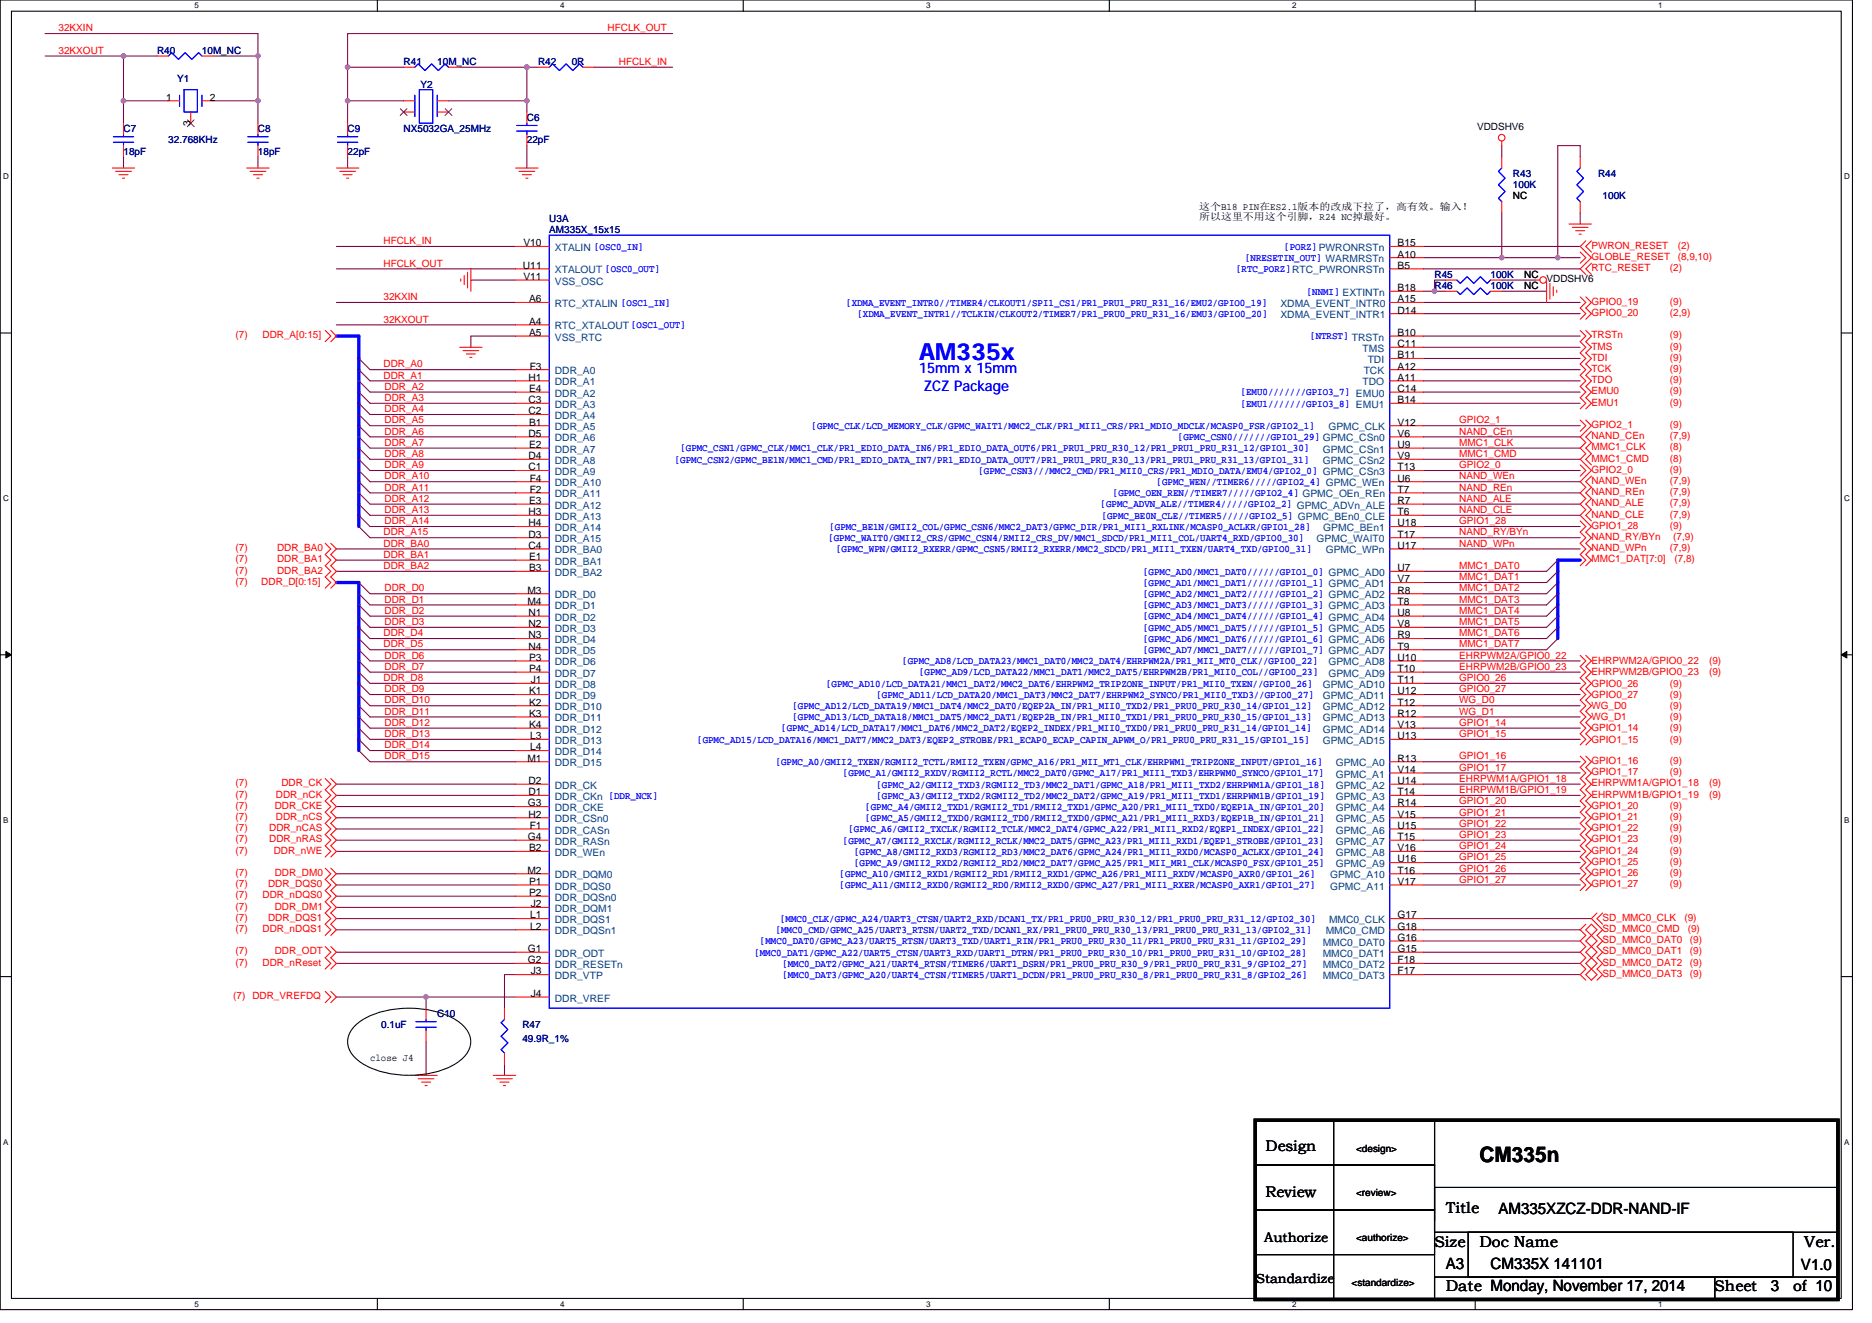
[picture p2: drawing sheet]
<svg xmlns="http://www.w3.org/2000/svg" width="297mm" height="210mm" viewBox="0 0 297 210" stroke-linecap="round" stroke-linejoin="round" font-family="sans-serif">
<defs><g id="words">
<text font-size="3.7" fill="#00f" x="145.8" y="57.1">AM335x</text>
<text font-size="3.4" x="234.7" y="184.5">CM335n</text>
<g font-size="2.5">
<text x="227.6" y="197.8">Size</text>
<text x="229.4" y="192.5">Title</text>
<text x="234.7" y="197.8">Doc Name</text>
<text x="237.8" y="192.6">AM335XZCZ-DDR-NAND-IF</text>
<text x="286.3" y="197.8">Ver.</text>
<text x="229.4" y="201.4">A3</text>
<text x="236.5" y="201.4">CM335X 141101</text>
<text x="285.8" y="201.5">V1.0</text>
<text x="229.4" y="205">Date Monday, November 17, 2014</text>
<text x="272.1" y="204.9">Sheet</text>
<text x="281" y="204.9">3</text>
<text x="284.5" y="205">of 10</text>
</g>
<g font-size="2.4">
<text x="200.8" y="182.7">Design</text>
<text x="200.8" y="190">Review</text>
</g>
<g font-size="2.3" fill="#00f">
<text x="145.8" y="59.2">15mm x 15mm</text>
<text x="146.6" y="62">ZCZ Package</text>
</g>
<g font-size="2.1">
<text x="200.6" y="197.1">Authorize</text>
<text x="199.3" y="203.6">Standardize</text>
</g>
<g font-size="1.6" fill="#f00">
<text x="9.3" y="5">32KXIN</text>
<text x="96.4" y="5">HFCLK_OUT</text>
<text x="9.3" y="8.5">32KXOUT</text>
<text x="98.2" y="10.3">HFCLK_IN</text>
<text x="60.9" y="38.8">HFCLK_IN</text>
<text x="252.5" y="41.3">GLOBLE_RESET</text>
<text x="252.5" y="39.5">PWRON_RESET</text>
<text x="266.2" y="39.5">(2)</text>
<text x="266.2" y="41.3">(8,9,10)</text>
<text x="60.9" y="47.6">32KXIN</text>
<text x="60.9" y="42.3">HFCLK_OUT</text>
<text x="252.5" y="43">RTC_RESET</text>
<text x="265" y="43">(2)</text>
<text x="37.4" y="53.7">(7)</text>
<text x="41.7" y="53.7">DDR_A[0:15]</text>
<text x="60.9" y="51.2">32KXOUT</text>
<text x="252.5" y="53.7">TRSTn</text>
<text x="252.5" y="48.4">GPIO0_19</text>
<text x="252.5" y="50.1">GPIO0_20</text>
<text x="265" y="48.4">(9)</text>
<text x="265" y="50.1">(2,9)</text>
<text x="265" y="53.7">(9)</text>
<text x="60.9" y="58.3">DDR_A0</text>
<text x="252.5" y="55.5">TMS</text>
<text x="252.5" y="57.3">TDI</text>
<text x="252.5" y="59">TCK</text>
<text x="265" y="59">(9)</text>
<text x="265" y="55.5">(9)</text>
<text x="265" y="57.3">(9)</text>
<text x="60.9" y="60.1">DDR_A1</text>
<text x="61" y="61.9">DDR_A2</text>
<text x="61" y="63.6">DDR_A3</text>
<text x="61" y="65.4">DDR_A4</text>
<text x="252.5" y="60.8">TDO</text>
<text x="252.5" y="62.6">EMU0</text>
<text x="252.5" y="64.4">EMU1</text>
<text x="265" y="62.6">(9)</text>
<text x="265" y="64.4">(9)</text>
<text x="265" y="60.8">(9)</text>
<text x="61" y="67.2">DDR_A5</text>
<text x="61" y="69">DDR_A6</text>
<text x="61" y="70.8">DDR_A7</text>
<text x="231.5" y="69">NAND_CEn</text>
<text x="231.5" y="67.2">GPIO2_1</text>
<text x="231.5" y="70.8">MMC1_CLK</text>
<text x="252.5" y="69.7">NAND_CEn</text>
<text x="252.5" y="67.9">GPIO2_1</text>
<text x="252.5" y="71.5">MMC1_CLK</text>
<text x="265" y="69.7">(7,9)</text>
<text x="265" y="71.5">(8)</text>
<text x="265" y="67.9">(9)</text>
<text x="61" y="72.5">DDR_A8</text>
<text x="61" y="74.3">DDR_A9</text>
<text x="61" y="76.1">DDR_A10</text>
<text x="61" y="77.9">DDR_A11</text>
<text x="231.5" y="76.1">NAND_WEn</text>
<text x="231.5" y="77.9">NAND_REn</text>
<text x="231.5" y="74.3">GPIO2_0</text>
<text x="231.5" y="72.5">MMC1_CMD</text>
<text x="252.5" y="76.8">NAND_WEn</text>
<text x="252.5" y="75">GPIO2_0</text>
<text x="252.5" y="73.3">MMC1_CMD</text>
<text x="265" y="73.3">(8)</text>
<text x="265" y="76.8">(7,9)</text>
<text x="265" y="75">(9)</text>
<text x="61" y="79.7">DDR_A12</text>
<text x="61" y="81.4">DDR_A13</text>
<text x="61" y="83.2">DDR_A14</text>
<text x="231.5" y="79.7">NAND_ALE</text>
<text x="231.5" y="81.4">NAND_CLE</text>
<text x="231.5" y="83.2">GPIO1_28</text>
<text x="252.5" y="83.9">GPIO1_28</text>
<text x="252.5" y="78.6">NAND_REn</text>
<text x="252.5" y="82.1">NAND_CLE</text>
<text x="252.5" y="80.4">NAND_ALE</text>
<text x="265" y="78.6">(7,9)</text>
<text x="265" y="82.1">(7,9)</text>
<text x="265" y="80.4">(7,9)</text>
<text x="265" y="83.9">(9)</text>
<text x="37.4" y="87.5">(7)</text>
<text x="37.4" y="89.3">(7)</text>
<text x="44" y="87.5">DDR_BA0</text>
<text x="44" y="89.3">DDR_BA1</text>
<text x="60.9" y="86.8">DDR_BA0</text>
<text x="60.9" y="88.5">DDR_BA1</text>
<text x="60.9" y="85">DDR_A15</text>
<text x="231.5" y="85">NAND_RY/BYn</text>
<text x="231.5" y="86.8">NAND_WPn</text>
<text x="252.5" y="85.7">NAND_RY/BYn</text>
<text x="252.5" y="87.5">NAND_WPn</text>
<text x="252.5" y="89.3">MMC1_DAT[7:0]</text>
<text x="265" y="87.5">(7,9)</text>
<text x="265.5" y="85.7">(7,9)</text>
<text x="265.7" y="89.3">(7,8)</text>
<text x="37.4" y="92.8">(7)</text>
<text x="37.4" y="91">(7)</text>
<text x="41.5" y="92.8">DDR_D[0:15]</text>
<text x="44" y="91">DDR_BA2</text>
<text x="60.9" y="90.3">DDR_BA2</text>
<text x="61" y="93.9">DDR_D0</text>
<text x="61" y="95.7">DDR_D1</text>
<text x="231.5" y="92.1">MMC1_DAT1</text>
<text x="231.5" y="93.9">MMC1_DAT2</text>
<text x="231.5" y="95.7">MMC1_DAT3</text>
<text x="231.5" y="90.3">MMC1_DAT0</text>
<text x="60.9" y="101">DDR_D4</text>
<text x="61" y="97.4">DDR_D2</text>
<text x="61" y="99.2">DDR_D3</text>
<text x="231.5" y="97.4">MMC1_DAT4</text>
<text x="231.5" y="99.2">MMC1_DAT5</text>
<text x="231.5" y="101">MMC1_DAT6</text>
<text x="60.9" y="102.8">DDR_D5</text>
<text x="61" y="104.5">DDR_D6</text>
<text x="61" y="106.3">DDR_D7</text>
<text x="231.5" y="102.8">MMC1_DAT7</text>
<text x="231.5" y="106.3">EHRPWM2B/GPIO0_23</text>
<text x="231.5" y="104.5">EHRPWM2A/GPIO0_22</text>
<text x="252.5" y="105.4">EHRPWM2A/GPIO0_22</text>
<text x="252.5" y="107.2">EHRPWM2B/GPIO0_23</text>
<text x="271.2" y="105.4">(9)</text>
<text x="271.2" y="107.2">(9)</text>
<text x="60.9" y="108.1">DDR_D8</text>
<text x="61" y="109.9">DDR_D9</text>
<text x="61" y="111.7">DDR_D10</text>
<text x="61" y="113.4">DDR_D11</text>
<text x="231.5" y="111.7">WG_D0</text>
<text x="231.5" y="109.9">GPIO0_27</text>
<text x="231.5" y="108.1">GPIO0_26</text>
<text x="231.5" y="113.4">WG_D1</text>
<text x="252.5" y="109">GPIO0_26</text>
<text x="252.5" y="110.8">GPIO0_27</text>
<text x="252.5" y="112.5">WG_D0</text>
<text x="265" y="112.5">(9)</text>
<text x="265" y="109">(9)</text>
<text x="265" y="110.8">(9)</text>
<text x="61" y="115.2">DDR_D12</text>
<text x="61" y="117">DDR_D13</text>
<text x="61" y="118.8">DDR_D14</text>
<text x="231.5" y="115.2">GPIO1_14</text>
<text x="231.5" y="117">GPIO1_15</text>
<text x="252.5" y="114.3">WG_D1</text>
<text x="252.5" y="116.1">GPIO1_14</text>
<text x="252.5" y="117.9">GPIO1_15</text>
<text x="265" y="114.3">(9)</text>
<text x="265" y="116.1">(9)</text>
<text x="265" y="117.9">(9)</text>
<text x="37.4" y="124.8">(7)</text>
<text x="44.7" y="124.8">DDR_CK</text>
<text x="61" y="120.5">DDR_D15</text>
<text x="231.5" y="120.5">GPIO1_16</text>
<text x="231.5" y="122.3">GPIO1_17</text>
<text x="231.5" y="124.1">EHRPWM1A/GPIO1_18</text>
<text x="231.5" y="125.9">EHRPWM1B/GPIO1_19</text>
<text x="252.5" y="121.3">GPIO1_16</text>
<text x="252.5" y="123">GPIO1_17</text>
<text x="252.5" y="124.8">EHRPWM1A/GPIO1_18</text>
<text x="265" y="121.3">(9)</text>
<text x="265" y="123">(9)</text>
<text x="271.2" y="124.8">(9)</text>
<text x="37.4" y="128.4">(7)</text>
<text x="37.4" y="126.6">(7)</text>
<text x="37.4" y="130.2">(7)</text>
<text x="37.4" y="131.9">(7)</text>
<text x="42.7" y="131.9">DDR_nCAS</text>
<text x="43.6" y="128.4">DDR_CKE</text>
<text x="43.8" y="126.6">DDR_nCK</text>
<text x="43.8" y="130.2">DDR_nCS</text>
<text x="231.5" y="131.2">GPIO1_22</text>
<text x="231.5" y="129.4">GPIO1_21</text>
<text x="231.5" y="127.7">GPIO1_20</text>
<text x="252.5" y="126.6">EHRPWM1B/GPIO1_19</text>
<text x="252.5" y="128.4">GPIO1_20</text>
<text x="252.5" y="130.2">GPIO1_21</text>
<text x="252.5" y="131.9">GPIO1_22</text>
<text x="265" y="128.4">(9)</text>
<text x="265" y="130.2">(9)</text>
<text x="265" y="131.9">(9)</text>
<text x="271.2" y="126.6">(9)</text>
<text x="37.4" y="135.5">(7)</text>
<text x="37.4" y="133.7">(7)</text>
<text x="42.7" y="133.7">DDR_nRAS</text>
<text x="43.4" y="135.5">DDR_nWE</text>
<text x="231.5" y="133">GPIO1_23</text>
<text x="231.5" y="134.8">GPIO1_24</text>
<text x="231.5" y="136.5">GPIO1_25</text>
<text x="252.5" y="137.3">GPIO1_25</text>
<text x="252.5" y="135.5">GPIO1_24</text>
<text x="252.5" y="133.7">GPIO1_23</text>
<text x="265" y="137.3">(9)</text>
<text x="265" y="135.5">(9)</text>
<text x="265" y="133.7">(9)</text>
<text x="37.4" y="140.8">(7)</text>
<text x="37.4" y="142.6">(7)</text>
<text x="37.4" y="139">(7)</text>
<text x="41.7" y="142.6">DDR_nDQS0</text>
<text x="42.5" y="140.8">DDR_DQS0</text>
<text x="43.6" y="139">DDR_DM0</text>
<text x="231.5" y="138.3">GPIO1_26</text>
<text x="231.5" y="140.1">GPIO1_27</text>
<text x="252.5" y="139">GPIO1_26</text>
<text x="252.5" y="140.8">GPIO1_27</text>
<text x="265" y="139">(9)</text>
<text x="265" y="140.8">(9)</text>
<text x="37.4" y="146.2">(7)</text>
<text x="37.4" y="147.9">(7)</text>
<text x="37.4" y="144.4">(7)</text>
<text x="41.7" y="147.9">DDR_nDQS1</text>
<text x="42.5" y="146.2">DDR_DQS1</text>
<text x="43.6" y="144.4">DDR_DM1</text>
<text x="254.3" y="146.2">SD_MMC0_CLK</text>
<text x="254.3" y="147.9">SD_MMC0_CMD</text>
<text x="254.3" y="149.7">SD_MMC0_DAT0</text>
<text x="267.3" y="146.2">(9)</text>
<text x="267.8" y="147.9">(9)</text>
<text x="268.2" y="149.7">(9)</text>
<text x="37.4" y="153.3">(7)</text>
<text x="37.4" y="151.5">(7)</text>
<text x="41.7" y="153.3">DDR_nReset</text>
<text x="43.6" y="151.5">DDR_ODT</text>
<text x="254.3" y="155">SD_MMC0_DAT3</text>
<text x="254.3" y="151.5">SD_MMC0_DAT1</text>
<text x="254.3" y="153.3">SD_MMC0_DAT2</text>
<text x="268.2" y="155">(9)</text>
<text x="268.2" y="151.5">(9)</text>
<text x="268.2" y="153.3">(9)</text>
<text x="37" y="158.6">(7) DDR_VREFDQ</text>
</g>
<g font-size="1.6" fill="#000080">
<text x="24.9" y="8.5">R40</text>
<text x="32" y="8.5">10M_NC</text>
<text x="64" y="10.3">R41</text>
<text x="69.4" y="10.3">10M_NC</text>
<text x="85.4" y="10.3">R42</text>
<text x="90.7" y="10.3">0R</text>
<text x="28.1" y="13">Y1</text>
<text x="66.7" y="14">Y2</text>
<text x="19.6" y="21">C7</text>
<text x="26.7" y="22.8">32.768KHz</text>
<text x="40.9" y="21">C8</text>
<text x="55.2" y="21">C9</text>
<text x="64" y="21">NX5032GA_25MHz</text>
<text x="83.6" y="19.2">C6</text>
<text x="83.6" y="22.8">22pF</text>
<text x="19.6" y="24.5">18pF</text>
<text x="40.9" y="24.5">18pF</text>
<text x="55.2" y="24.5">22pF</text>
<text x="240.1" y="28.1">R43</text>
<text x="240.1" y="29.9">100K</text>
<text x="253.6" y="28.1">R44</text>
<text x="87.2" y="35.2">U3A</text>
<text x="254.3" y="31.6">100K</text>
<text x="87.2" y="37">AM335X_15x15</text>
<text x="227.6" y="44.1">R45</text>
<text x="227.6" y="45.9">R46</text>
<text x="236.5" y="44.1">100K</text>
<text x="236.5" y="45.9">100K</text>
<text x="69.4" y="161.4">C10</text>
<text x="60.5" y="163.2">0.1uF</text>
<text x="82.9" y="163.2">R47</text>
<text x="82.9" y="165.4">49.9R_1%</text>
</g>
<g font-size="1.6">
<text x="26.3" y="16">1</text>
<text x="33.3" y="16">2</text>
<text x="30.2" y="19.9" transform="rotate(-90 30.2 19.9)">3</text>
<text x="234.4" y="20.6">VDDSHV6</text>
<text x="190.3" y="33.3">这个B18 PIN在ES2.1版本的改成下拉了，高有效。输入！</text>
<text x="190.3" y="34.9">所以这里不用这个引脚，R24 NC掉最好。</text>
<text x="240.1" y="31.6">NC</text>
<text x="83.1" y="39.1">V10</text>
<text x="221.8" y="39.1">B15</text>
<text x="221.8" y="40.9">A10</text>
<text x="83" y="42.7">U11</text>
<text x="83.1" y="44.4">V11</text>
<text x="83.9" y="48">A6</text>
<text x="221.8" y="46.2">B18</text>
<text x="221.8" y="48">A15</text>
<text x="221.8" y="42.7">B5</text>
<text x="241.8" y="44.1">NC</text>
<text x="241.8" y="45.9">NC</text>
<text x="245.4" y="44.8">VDDSHV6</text>
<text x="83.9" y="51.5">A4</text>
<text x="83.9" y="53.3">A5</text>
<text x="221.8" y="53.3">B10</text>
<text x="221.8" y="49.8">D14</text>
<text x="84" y="58.7">F3</text>
<text x="221.8" y="56.9">B11</text>
<text x="221.8" y="58.7">A12</text>
<text x="221.8" y="55.1">C11</text>
<text x="83.9" y="60.4">H1</text>
<text x="83.9" y="64">C3</text>
<text x="83.9" y="65.8">C2</text>
<text x="83.9" y="62.2">E4</text>
<text x="221.8" y="62.2">C14</text>
<text x="221.8" y="64">B14</text>
<text x="221.8" y="60.4">A11</text>
<text x="83.9" y="69.3">D5</text>
<text x="83.9" y="67.5">B1</text>
<text x="83.9" y="71.1">E2</text>
<text x="221.8" y="67.5">V12</text>
<text x="221.8" y="69.3">V6</text>
<text x="221.8" y="71.1">U9</text>
<text x="83.9" y="72.9">D4</text>
<text x="83.9" y="74.7">C1</text>
<text x="84" y="76.4">F4</text>
<text x="221.8" y="72.9">V9</text>
<text x="221.8" y="74.7">T13</text>
<text x="221.8" y="76.4">U6</text>
<text x="83.9" y="81.8">H3</text>
<text x="83.9" y="83.5">H4</text>
<text x="83.9" y="80">E3</text>
<text x="84" y="78.2">F2</text>
<text x="221.8" y="80">R7</text>
<text x="221.8" y="83.5">U18</text>
<text x="221.8" y="81.8">T6</text>
<text x="221.8" y="78.2">T7</text>
<text x="83.9" y="87.1">C4</text>
<text x="83.9" y="85.3">D3</text>
<text x="83.9" y="88.9">E1</text>
<text x="221.8" y="87.1">U17</text>
<text x="221.8" y="85.3">T17</text>
<text x="83.7" y="94.2">M3</text>
<text x="83.7" y="96">M4</text>
<text x="83.9" y="90.7">B3</text>
<text x="221.8" y="90.7">U7</text>
<text x="221.8" y="92.4">V7</text>
<text x="221.8" y="94.2">R8</text>
<text x="221.8" y="96">T8</text>
<text x="83.9" y="97.8">N1</text>
<text x="83.9" y="99.5">N2</text>
<text x="83.9" y="101.3">N3</text>
<text x="221.8" y="97.8">U8</text>
<text x="221.8" y="99.5">V8</text>
<text x="221.8" y="101.3">R9</text>
<text x="83.9" y="103.1">N4</text>
<text x="83.9" y="104.9">P3</text>
<text x="83.9" y="106.7">P4</text>
<text x="221.8" y="103.1">T9</text>
<text x="221.8" y="104.9">U10</text>
<text x="221.8" y="106.7">T10</text>
<text x="83.9" y="110.2">K1</text>
<text x="83.9" y="112">K2</text>
<text x="83.9" y="113.8">K3</text>
<text x="84.2" y="108.4">J1</text>
<text x="221.8" y="108.4">T11</text>
<text x="221.8" y="110.2">U12</text>
<text x="221.8" y="112">T12</text>
<text x="221.8" y="113.8">R12</text>
<text x="83.9" y="115.5">K4</text>
<text x="84.1" y="117.3">L3</text>
<text x="84.1" y="119.1">L4</text>
<text x="221.8" y="115.5">V13</text>
<text x="221.8" y="117.3">U13</text>
<text x="83.7" y="120.9">M1</text>
<text x="83.9" y="124.4">D2</text>
<text x="221.8" y="120.9">R13</text>
<text x="221.8" y="122.7">V14</text>
<text x="221.8" y="124.4">U14</text>
<text x="83.8" y="128">G3</text>
<text x="83.9" y="126.2">D1</text>
<text x="83.9" y="129.8">H2</text>
<text x="84" y="131.6">F1</text>
<text x="221.8" y="126.2">T14</text>
<text x="221.8" y="128">R14</text>
<text x="221.8" y="129.8">V15</text>
<text x="221.8" y="131.6">U15</text>
<text x="83.8" y="133.3">G4</text>
<text x="83.9" y="135.1">B2</text>
<text x="221.8" y="133.3">T15</text>
<text x="221.8" y="135.1">V16</text>
<text x="221.8" y="136.9">U16</text>
<text x="83.7" y="138.7">M2</text>
<text x="83.9" y="140.4">P1</text>
<text x="83.9" y="142.2">P2</text>
<text x="84.2" y="144">J2</text>
<text x="221.8" y="138.7">T16</text>
<text x="221.8" y="140.4">V17</text>
<text x="84.1" y="145.8">L1</text>
<text x="84.1" y="147.6">L2</text>
<text x="221.8" y="145.8">G17</text>
<text x="221.8" y="149.3">G16</text>
<text x="221.8" y="147.6">G18</text>
<text x="83.8" y="151.1">G1</text>
<text x="83.8" y="152.9">G2</text>
<text x="84.2" y="154.7">J3</text>
<text x="221.8" y="151.1">G15</text>
<text x="221.8" y="152.9">F18</text>
<text x="221.8" y="154.7">F17</text>
<text x="84.2" y="158.2">J4</text>
<text x="58.7" y="168.4">close J4</text>
<text x="215.2" y="182.8">&lt;design&gt;</text>
<text x="215.2" y="189.9">&lt;review&gt;</text>
<text x="215.2" y="197">&lt;authorize&gt;</text>
<text x="214.5" y="204.1">&lt;standardize&gt;</text>
</g>
<g font-size="1.6" fill="#004080">
<text x="88" y="39.8">XTALIN [OSC0_IN]</text>
<text x="88" y="43.4">XTALOUT [OSC0_OUT]</text>
<text x="88" y="45.2">VSS_OSC</text>
<text x="88" y="48.7">RTC_XTALIN [OSC1_IN]</text>
<text x="88" y="52.3">RTC_XTALOUT [OSC1_OUT]</text>
<text x="203.2" y="48.7">XDMA_EVENT_INTR0</text>
<text x="203.2" y="50.5">XDMA_EVENT_INTR1</text>
<text x="88" y="59.4">DDR_A0</text>
<text x="88" y="54.1">VSS_RTC</text>
<text x="216.2" y="55.8">TMS</text>
<text x="216.4" y="59.4">TCK</text>
<text x="217" y="57.6">TDI</text>
<text x="88" y="61.2">DDR_A1</text>
<text x="88" y="62.9">DDR_A2</text>
<text x="88" y="64.7">DDR_A3</text>
<text x="216.2" y="61.2">TDO</text>
<text x="88" y="66.5">DDR_A4</text>
<text x="88" y="68.3">DDR_A5</text>
<text x="88" y="70.1">DDR_A6</text>
<text x="88" y="71.8">DDR_A7</text>
<text x="209.9" y="71.8">GPMC_CSn1</text>
<text x="210.8" y="68.3">GPMC_CLK</text>
<text x="88" y="73.6">DDR_A8</text>
<text x="88" y="75.4">DDR_A9</text>
<text x="88" y="77.2">DDR_A10</text>
<text x="209.9" y="73.6">GPMC_CSn2</text>
<text x="88" y="79">DDR_A11</text>
<text x="88" y="80.7">DDR_A12</text>
<text x="88" y="82.5">DDR_A13</text>
<text x="88" y="84.3">DDR_A14</text>
<text x="88" y="87.8">DDR_BA0</text>
<text x="88" y="89.6">DDR_BA1</text>
<text x="88" y="86.1">DDR_A15</text>
<text x="208.9" y="86.1">GPMC_WAIT0</text>
<text x="210" y="84.3">GPMC_BEn1</text>
<text x="210.4" y="87.8">GPMC_WPn</text>
<text x="88" y="95">DDR_D0</text>
<text x="88" y="91.4">DDR_BA2</text>
<text x="88" y="96.7">DDR_D1</text>
<text x="88" y="98.5">DDR_D2</text>
<text x="88" y="100.3">DDR_D3</text>
<text x="88" y="102.1">DDR_D4</text>
<text x="88" y="103.8">DDR_D5</text>
<text x="88" y="105.6">DDR_D6</text>
<text x="88" y="107.4">DDR_D7</text>
<text x="210.8" y="105.6">GPMC_AD8</text>
<text x="210.8" y="107.4">GPMC_AD9</text>
<text x="88" y="109.2">DDR_D8</text>
<text x="88" y="111">DDR_D9</text>
<text x="88" y="112.7">DDR_D10</text>
<text x="209.9" y="109.2">GPMC_AD10</text>
<text x="209.9" y="111">GPMC_AD11</text>
<text x="209.9" y="112.7">GPMC_AD12</text>
<text x="88" y="114.5">DDR_D11</text>
<text x="88" y="116.3">DDR_D12</text>
<text x="88" y="118.1">DDR_D13</text>
<text x="88" y="119.8">DDR_D14</text>
<text x="209.9" y="114.5">GPMC_AD13</text>
<text x="209.9" y="116.3">GPMC_AD14</text>
<text x="209.9" y="118.1">GPMC_AD15</text>
<text x="88" y="121.6">DDR_D15</text>
<text x="88" y="125.2">DDR_CK</text>
<text x="211.9" y="121.6">GPMC_A0</text>
<text x="211.9" y="123.4">GPMC_A1</text>
<text x="211.9" y="125.2">GPMC_A2</text>
<text x="88" y="127">DDR_CKn [DDR_NCK]</text>
<text x="88" y="130.5">DDR_CSn0</text>
<text x="88" y="128.7">DDR_CKE</text>
<text x="211.9" y="127">GPMC_A3</text>
<text x="211.9" y="128.7">GPMC_A4</text>
<text x="211.9" y="130.5">GPMC_A5</text>
<text x="88" y="132.3">DDR_CASn</text>
<text x="88" y="134.1">DDR_RASn</text>
<text x="88" y="135.8">DDR_WEn</text>
<text x="211.9" y="132.3">GPMC_A6</text>
<text x="211.9" y="134.1">GPMC_A7</text>
<text x="211.9" y="135.8">GPMC_A8</text>
<text x="211.9" y="137.6">GPMC_A9</text>
<text x="88" y="139.4">DDR_DQM0</text>
<text x="88" y="141.2">DDR_DQS0</text>
<text x="88" y="143">DDR_DQSn0</text>
<text x="211" y="139.4">GPMC_A10</text>
<text x="211" y="141.2">GPMC_A11</text>
<text x="88" y="144.7">DDR_DQM1</text>
<text x="88" y="146.5">DDR_DQS1</text>
<text x="88" y="148.3">DDR_DQSn1</text>
<text x="210.4" y="148.3">MMC0_CMD</text>
<text x="210.9" y="146.5">MMC0_CLK</text>
<text x="88" y="151.8">DDR_ODT</text>
<text x="88" y="153.6">DDR_RESETn</text>
<text x="88" y="155.4">DDR_VTP</text>
<text x="209.9" y="150.1">MMC0_DAT0</text>
<text x="209.9" y="151.8">MMC0_DAT1</text>
<text x="209.9" y="153.6">MMC0_DAT2</text>
<text x="209.9" y="155.4">MMC0_DAT3</text>
<text x="88" y="159">DDR_VREF</text>
</g>
<g font-size="1.6" fill="#00f">
<text x="94.3" y="39.6">[OSC0_IN]</text>
<text x="197.6" y="41.4">[NRESETIN_OUT] WARMRSTn</text>
<text x="197.6" y="41.4">[NRESETIN_OUT]</text>
<text x="203.8" y="39.6">[PORZ]PWRONRSTn</text>
<text x="203.8" y="39.6">[PORZ]</text>
<text x="96.1" y="43.2">[OSC0_OUT]</text>
<text x="196.1" y="43.2">[RTC_PORZ]RTC_PWRONRSTn</text>
<text x="196.1" y="43.2">[RTC_PORZ]</text>
<text x="207.3" y="46.8">[NNMI] EXTINTn</text>
<text x="207.3" y="46.8">[NNMI]</text>
<text x="98.5" y="48.5">[OSC1_IN]</text>
<text x="100.1" y="52.1">[OSC1_OUT]</text>
<text x="134.3" y="48.5">[XDMA_EVENT_INTR0//TIMER4/CLKOUT1/SPI1_CS1/PR1_PRU1_PRU_R31_16/EMU2/GPIO0_19]</text>
<text x="136.1" y="50.3">[XDMA_EVENT_INTR1//TCLKIN/CLKOUT2/TIMER7/PR1_PRU0_PRU_R31_16/EMU3/GPIO0_20]</text>
<text x="207.9" y="53.9">[NTRST] TRSTn</text>
<text x="207.9" y="53.9">[NTRST]</text>
<text x="196.9" y="62.8">[EMU0///////GPIO3_7] EMU0</text>
<text x="196.9" y="64.5">[EMU1///////GPIO3_8] EMU1</text>
<text x="196.9" y="62.8">[EMU0///////GPIO3_7]</text>
<text x="196.9" y="64.5">[EMU1///////GPIO3_8]</text>
<text x="108" y="71.6">[GPMC_CSN1/GPMC_CLK/MMC1_CLK/PR1_EDIO_DATA_IN6/PR1_EDIO_DATA_OUT6/PR1_PRU1_PRU_R30_12/PR1_PRU1_PRU_R31_12/GPIO1_30]</text>
<text x="128.8" y="68.1">[GPMC_CLK/LCD_MEMORY_CLK/GPMC_WAIT1/MMC2_CLK/PR1_MII1_CRS/PR1_MDIO_MDCLK/MCASP0_FSR/GPIO2_1]</text>
<text x="186.9" y="69.9">[GPMC_CSN0///////GPIO1_29] GPMC_CSn0</text>
<text x="186.9" y="69.9">[GPMC_CSN0///////GPIO1_29]</text>
<text x="107.1" y="73.4">[GPMC_CSN2/GPMC_BE1N/MMC1_CMD/PR1_EDIO_DATA_IN7/PR1_EDIO_DATA_OUT7/PR1_PRU1_PRU_R30_13/PR1_PRU1_PRU_R31_13/GPIO1_31]</text>
<text x="155.3" y="75.2">[GPMC_CSN3///MMC2_CMD/PR1_MII0_CRS/PR1_MDIO_DATA/EMU4/GPIO2_0] GPMC_CSn3</text>
<text x="155.3" y="75.2">[GPMC_CSN3///MMC2_CMD/PR1_MII0_CRS/PR1_MDIO_DATA/EMU4/GPIO2_0]</text>
<text x="183.5" y="77">[GPMC_WEN//TIMER6/////GPIO2_4] GPMC_WEn</text>
<text x="183.5" y="77">[GPMC_WEN//TIMER6/////GPIO2_4]</text>
<text x="174.6" y="80.5">[GPMC_ADVN_ALE//TIMER4/////GPIO2_2] GPMC_ADVn_ALE</text>
<text x="174.6" y="80.5">[GPMC_ADVN_ALE//TIMER4/////GPIO2_2]</text>
<text x="174.8" y="82.3">[GPMC_BE0N_CLE//TIMER5/////GPIO2_5] GPMC_BEn0_CLE</text>
<text x="174.8" y="82.3">[GPMC_BE0N_CLE//TIMER5/////GPIO2_5]</text>
<text x="176.6" y="78.8">[GPMC_OEN_REN//TIMER7/////GPIO2_4] GPMC_OEn_REn</text>
<text x="176.6" y="78.8">[GPMC_OEN_REN//TIMER7/////GPIO2_4]</text>
<text x="131.4" y="85.9">[GPMC_WAIT0/GMII2_CRS/GPMC_CSN4/RMII2_CRS_DV/MMC1_SDCD/PR1_MII1_COL/UART4_RXD/GPIO0_30]</text>
<text x="131.6" y="84.1">[GPMC_BE1N/GMII2_COL/GPMC_CSN6/MMC2_DAT3/GPMC_DIR/PR1_MII1_RXLINK/MCASP0_ACLKR/GPIO1_28]</text>
<text x="132.7" y="87.7">[GPMC_WPN/GMII2_RXERR/GPMC_CSN5/RMII2_RXERR/MMC2_SDCD/PR1_MII1_TXEN/UART4_TXD/GPIO0_31]</text>
<text x="181.4" y="91.2">[GPMC_AD0/MMC1_DAT0//////GPIO1_0] GPMC_AD0</text>
<text x="181.4" y="93">[GPMC_AD1/MMC1_DAT1//////GPIO1_1] GPMC_AD1</text>
<text x="181.4" y="94.8">[GPMC_AD2/MMC1_DAT2//////GPIO1_2] GPMC_AD2</text>
<text x="181.4" y="91.2">[GPMC_AD0/MMC1_DAT0//////GPIO1_0]</text>
<text x="181.4" y="93">[GPMC_AD1/MMC1_DAT1//////GPIO1_1]</text>
<text x="181.4" y="94.8">[GPMC_AD2/MMC1_DAT2//////GPIO1_2]</text>
<text x="181.4" y="96.5">[GPMC_AD3/MMC1_DAT3//////GPIO1_3] GPMC_AD3</text>
<text x="181.4" y="98.3">[GPMC_AD4/MMC1_DAT4//////GPIO1_4] GPMC_AD4</text>
<text x="181.4" y="100.1">[GPMC_AD5/MMC1_DAT5//////GPIO1_5] GPMC_AD5</text>
<text x="181.4" y="101.9">[GPMC_AD6/MMC1_DAT6//////GPIO1_6] GPMC_AD6</text>
<text x="181.4" y="96.5">[GPMC_AD3/MMC1_DAT3//////GPIO1_3]</text>
<text x="181.4" y="98.3">[GPMC_AD4/MMC1_DAT4//////GPIO1_4]</text>
<text x="181.4" y="100.1">[GPMC_AD5/MMC1_DAT5//////GPIO1_5]</text>
<text x="181.4" y="101.9">[GPMC_AD6/MMC1_DAT6//////GPIO1_6]</text>
<text x="143.2" y="105.4">[GPMC_AD8/LCD_DATA23/MMC1_DAT0/MMC2_DAT4/EHRPWM2A/PR1_MII_MT0_CLK//GPIO0_22]</text>
<text x="145.8" y="107.2">[GPMC_AD9/LCD_DATA22/MMC1_DAT1/MMC2_DAT5/EHRPWM2B/PR1_MII0_COL//GPIO0_23]</text>
<text x="181.4" y="103.7">[GPMC_AD7/MMC1_DAT7//////GPIO1_7] GPMC_AD7</text>
<text x="181.4" y="103.7">[GPMC_AD7/MMC1_DAT7//////GPIO1_7]</text>
<text x="125.7" y="112.5">[GPMC_AD12/LCD_DATA19/MMC1_DAT4/MMC2_DAT0/EQEP2A_IN/PR1_MII0_TXD2/PR1_PRU0_PRU_R30_14/GPIO1_12]</text>
<text x="131.1" y="109">[GPMC_AD10/LCD_DATA21/MMC1_DAT2/MMC2_DAT6/EHRPWM2_TRIPZONE_INPUT/PR1_MII0_TXEN//GPIO0_26]</text>
<text x="139.1" y="110.8">[GPMC_AD11/LCD_DATA20/MMC1_DAT3/MMC2_DAT7/EHRPWM2_SYNCO/PR1_MII0_TXD3//GPIO0_27]</text>
<text x="110.6" y="117.9">[GPMC_AD15/LCD_DATA16/MMC1_DAT7/MMC2_DAT3/EQEP2_STROBE/PR1_ECAP0_ECAP_CAPIN_APWM_O/PR1_PRU0_PRU_R31_15/GPIO1_15]</text>
<text x="124" y="116.1">[GPMC_AD14/LCD_DATA17/MMC1_DAT6/MMC2_DAT2/EQEP2_INDEX/PR1_MII0_TXD0/PR1_PRU0_PRU_R31_14/GPIO1_14]</text>
<text x="125.7" y="114.3">[GPMC_AD13/LCD_DATA18/MMC1_DAT5/MMC2_DAT1/EQEP2B_IN/PR1_MII0_TXD1/PR1_PRU0_PRU_R30_15/GPIO1_13]</text>
<text x="123.1" y="121.4">[GPMC_A0/GMII2_TXEN/RGMII2_TCTL/RMII2_TXEN/GPMC_A16/PR1_MII_MT1_CLK/EHRPWM1_TRIPZONE_INPUT/GPIO1_16]</text>
<text x="133.7" y="123.2">[GPMC_A1/GMII2_RXDV/RGMII2_RCTL/MMC2_DAT0/GPMC_A17/PR1_MII1_TXD3/EHRPWM0_SYNCO/GPIO1_17]</text>
<text x="139.1" y="125">[GPMC_A2/GMII2_TXD3/RGMII2_TD3/MMC2_DAT1/GPMC_A18/PR1_MII1_TXD2/EHRPWM1A/GPIO1_18]</text>
<text x="96.6" y="126.8">[DDR_NCK]</text>
<text x="137.3" y="128.5">[GPMC_A4/GMII2_TXD1/RGMII2_TD1/RMII2_TXD1/GPMC_A20/PR1_MII1_TXD0/EQEP1A_IN/GPIO1_20]</text>
<text x="137.3" y="130.3">[GPMC_A5/GMII2_TXD0/RGMII2_TD0/RMII2_TXD0/GPMC_A21/PR1_MII1_RXD3/EQEP1B_IN/GPIO1_21]</text>
<text x="139.1" y="126.8">[GPMC_A3/GMII2_TXD2/RGMII2_TD2/MMC2_DAT2/GPMC_A19/PR1_MII1_TXD1/EHRPWM1B/GPIO1_19]</text>
<text x="133.7" y="133.9">[GPMC_A7/GMII2_RXCLK/RGMII2_RCLK/MMC2_DAT5/GPMC_A23/PR1_MII1_RXD1/EQEP1_STROBE/GPIO1_23]</text>
<text x="134.6" y="132.1">[GPMC_A6/GMII2_TXCLK/RGMII2_TCLK/MMC2_DAT4/GPMC_A22/PR1_MII1_RXD2/EQEP1_INDEX/GPIO1_22]</text>
<text x="135.5" y="135.7">[GPMC_A8/GMII2_RXD3/RGMII2_RD3/MMC2_DAT6/GPMC_A24/PR1_MII1_RXD0/MCASP0_ACLKX/GPIO1_24]</text>
<text x="135.5" y="137.4">[GPMC_A9/GMII2_RXD2/RGMII2_RD2/MMC2_DAT7/GPMC_A25/PR1_MII_MR1_CLK/MCASP0_FSX/GPIO1_25]</text>
<text x="133.2" y="139.2">[GPMC_A10/GMII2_RXD1/RGMII2_RD1/RMII2_RXD1/GPMC_A26/PR1_MII1_RXDV/MCASP0_AXR0/GPIO1_26]</text>
<text x="133.2" y="141">[GPMC_A11/GMII2_RXD0/RGMII2_RD0/RMII2_RXD0/GPMC_A27/PR1_MII1_RXER/MCASP0_AXR1/GPIO1_27]</text>
<text x="120.6" y="149.9">[MMC0_DAT0/GPMC_A23/UART5_RTSN/UART3_TXD/UART1_RIN/PR1_PRU0_PRU_R30_11/PR1_PRU0_PRU_R31_11/GPIO2_29]</text>
<text x="123.1" y="148.1">[MMC0_CMD/GPMC_A25/UART3_RTSN/UART2_TXD/DCAN1_RX/PR1_PRU0_PRU_R30_13/PR1_PRU0_PRU_R31_13/GPIO2_31]</text>
<text x="123.8" y="146.3">[MMC0_CLK/GPMC_A24/UART3_CTSN/UART2_RXD/DCAN1_TX/PR1_PRU0_PRU_R30_12/PR1_PRU0_PRU_R31_12/GPIO2_30]</text>
<text x="119.7" y="151.7">[MMC0_DAT1/GPMC_A22/UART5_CTSN/UART3_RXD/UART1_DTRN/PR1_PRU0_PRU_R30_10/PR1_PRU0_PRU_R31_10/GPIO2_28]</text>
<text x="124.1" y="153.4">[MMC0_DAT2/GPMC_A21/UART4_RTSN/TIMER6/UART1_DSRN/PR1_PRU0_PRU_R30_9/PR1_PRU0_PRU_R31_9/GPIO2_27]</text>
<text x="124.1" y="155.2">[MMC0_DAT3/GPMC_A20/UART4_CTSN/TIMER5/UART1_DCDN/PR1_PRU0_PRU_R30_8/PR1_PRU0_PRU_R31_8/GPIO2_26]</text>
</g>
<g font-size="1.3">
<text x="30.8" y="1.3">5</text>
<text x="88.9" y="1.3">4</text>
<text x="147" y="1.3">3</text>
<text x="205" y="1.3">2</text>
<text x="263.1" y="1.3">1</text>
<text x=".5" y="28.4">D</text>
<text x="292.6" y="28.4">D</text>
<text x=".5" y="79.5">C</text>
<text x="292.6" y="79.5">C</text>
<text x=".5" y="130.6">B</text>
<text x="292.6" y="130.6">B</text>
<text x=".5" y="181.7">A</text>
<text x="292.6" y="181.7">A</text>
<text x="30.8" y="207.4">5</text>
<text x="88.9" y="207.4">4</text>
<text x="147" y="207.4">3</text>
<text x="205" y="207.4">2</text>
<text x="263.1" y="207.4">1</text>
</g>
</g></defs>
<path d="M0 0h293.9v207.9h-293.9zM1.8 1.8h290.4v204.3h-290.4z" fill="none" stroke="#000" stroke-width=".17"/>
<g fill="#fff">
<path d="M30.8 .2h.7v1.4h-.7z"/>
<path d="M30.8 206.3h.7v1.4h-.7z"/>
</g>
<path d="M59.9 0v1.8M59.9 206.1v1.8" fill="none" stroke="#000" stroke-width=".17"/>
<g fill="#fff">
<path d="M88.9 .2h.7v1.4h-.7z"/>
<path d="M88.9 206.3h.7v1.4h-.7z"/>
</g>
<path d="M117.9 0v1.8M117.9 206.1v1.8" fill="none" stroke="#000" stroke-width=".17"/>
<g fill="#fff">
<path d="M147 .2h.7v1.4h-.7z"/>
<path d="M147 206.3h.7v1.4h-.7z"/>
</g>
<path d="M176 0v1.8M176 206.1v1.8" fill="none" stroke="#000" stroke-width=".17"/>
<g fill="#fff">
<path d="M205 .2h.7v1.4h-.7z"/>
<path d="M205 206.3h.7v1.4h-.7z"/>
</g>
<path d="M234.1 0v1.8M234.1 206.1v1.8" fill="none" stroke="#000" stroke-width=".17"/>
<g fill="#fff">
<path d="M263.1 .2h.7v1.4h-.7z"/>
<path d="M263.1 206.3h.7v1.4h-.7z"/>
<path d="M.5 27.3h.9v1.4h-.9z"/>
<path d="M292.6 27.3h.9v1.4h-.9z"/>
<path d="M.5 78.4h.9v1.4h-.9z"/>
<path d="M292.6 78.4h.9v1.4h-.9z"/>
</g>
<path d="M0 52.9h1.8M292.2 52.9h1.7" fill="none" stroke="#000" stroke-width=".17"/>
<g fill="#fff">
<path d="M.5 129.5h.8v1.4h-.8z"/>
<path d="M292.6 129.5h.9v1.4h-.9z"/>
</g>
<path d="M0 103.9h1.8M292.2 103.9h1.7" fill="none" stroke="#000" stroke-width=".17"/>
<path d="M.9 103.4l.9 .5-.9 .5zM292.2 103.9l.8-.5v1z" fill="#000" stroke="#000" stroke-width=".16"/>
<g fill="#fff">
<path d="M.5 180.5h.8v1.4h-.8z"/>
<path d="M292.6 180.5h.9v1.4h-.9z"/>
</g>
<path d="M0 155h1.8M292.2 155h1.7M56.1 163.1a10.2 10.2 0 0 1 6-2.9 15.6 15.6 0 0 1 10.2 1.6 3.9 3.9 0 0 1 2.3 4.3 6.4 6.4 0 0 1-4.4 3.7 16 16 0 0 1-12.7-1 4 4 0 0 1-2.2-4.3l.3-.7zM199.2 177.8h28.4v7.1h-28.4zM211.6 177.8h16v28.4h-16zM199.2 184.9h28.4v7.1h-28.4zM199.2 192h28.4v7.1h-28.4zM227.6 188.5h64v7.1h-64zM227.6 184.9v8.9M233 195.6h51.5v7.1h-51.5zM227.6 202.7h44.5v3.5h-44.5zM272.1 202.7h19.5v3.5h-19.5z" fill="none" stroke="#000" stroke-width=".17"/>
<g fill="none" stroke="#800040" stroke-width=".17">
<path d="M7.2 5.3h33.7v3.6M7.2 8.9h12.4M19.6 8.9h5.3M19.6 8.9v7.1M19.6 16v3.6M19.6 16h7.1M33.8 16h7.1M33.8 8.9h7.1M40.9 8.9v7.1M40.9 16v3.6M55.2 10.7h8.8M55.2 16h8.8"/>
<path d="M55.2 16v3.6M55.2 10.7v5.3M71.2 16h12.4M72.9 10.7h10.7M83.6 16v1.8M83.6 10.7h1.8M83.6 10.7v5.3M94.3 10.7h12.4M106.7 5.3h-51.5v5.4M19.6 24.9v1.8M40.9 24.9v1.8M53.4 39.1h28.4"/>
<path d="M55.2 24.9v1.8M83.6 23.1v3.6M225.8 39.1h24.9M238.3 33.8v7.1M238.3 23.1v1.8M250.7 24.9v-1.8h-3.5v17.8M250.7 33.8v1.8M53.4 51.6h28.4M53.4 48h28.4M53.4 42.7h28.4M56.9 56.9l1.8 1.8h23.1M56.9 58.7l1.8 1.8h23.1"/>
<path d="M74.7 44.4h7.1M81.8 53.3h-7.1v1.8M225.8 42.7h24.9M225.8 53.3h24.9M225.8 55.1h24.9M225.8 56.9h24.9M225.8 58.7h24.9M225.8 46.2h1.8M225.8 40.9h12.5M225.8 48h24.9M225.8 49.8h24.9M227.6 46.2h1.8"/>
<path d="M229.4 44.4h-1.8v1.8M238.3 40.9h8.9M238.3 44.4h5.3M238.3 46.2h7.1M247.2 40.9h3.5M56.9 60.5l1.8 1.7h23.1M56.9 62.2l1.8 1.8h23.1M56.9 64l1.8 1.8h23.1M56.9 65.8l1.8 1.8h23.1M56.9 67.6l1.8 1.7h23.1M56.9 69.3l1.8 1.8h23.1M56.9 71.1l1.8 1.8h23.1"/>
<path d="M56.9 72.9l1.8 1.8h23.1M56.9 74.7l1.8 1.8h23.1M56.9 76.5l1.8 1.7h23.1M56.9 78.2l1.8 1.8h23.1M225.8 76.5h24.9M225.8 69.3h24.9M225.8 78.2h24.9M225.8 74.7h24.9M225.8 71.1h24.9M225.8 72.9h24.9M225.8 60.5h24.9M225.8 62.2h24.9"/>
<path d="M225.8 64h24.9M225.8 67.6h24.9M53.4 87.1h28.4M53.4 88.9h28.4M53.4 90.7h28.4M56.9 83.6l1.8 1.7h23.1M56.9 80l1.8 1.8h23.1M56.9 81.8l1.8 1.8h23.1M56.9 92.5l1.8 1.7h23.1M56.9 94.2l1.8 1.8h23.1M56.9 96l1.8 1.8h23.1M56.9 97.8l1.8 1.8h23.1"/>
<path d="M56.9 99.6l1.8 1.7h23.1M225.8 80h24.9M225.8 81.8h24.9M225.8 83.6h24.9M225.8 85.3h24.9M225.8 87.1h24.9M247.2 90.7l-1.8 1.8h-19.6M247.2 92.5l-1.8 1.7h-19.6M247.2 94.2l-1.8 1.8h-19.6M247.2 96l-1.8 1.8h-19.6M247.2 97.8l-1.8 1.8h-19.6M247.2 88.9l-1.8 1.8h-19.6"/>
<path d="M247.2 99.6l-1.8 1.7h-19.6M56.9 101.3l1.8 1.8h23.1M56.9 103.1l1.8 1.8h23.1M56.9 104.9l1.8 1.8h23.1M56.9 106.7l1.8 1.8h23.1M56.9 108.5l1.8 1.7h23.1M56.9 110.2l1.8 1.8h23.1M56.9 112l1.8 1.8h23.1M56.9 113.8l1.8 1.8h23.1M56.9 115.6l1.8 1.7h23.1M56.9 117.3l1.8 1.8h23.1M56.9 119.1l1.8 1.8h23.1"/>
<path d="M225.8 112h24.9M225.8 110.2h24.9M225.8 108.5h24.9M225.8 106.7h24.9M225.8 113.8h24.9M225.8 115.6h24.9M225.8 117.3h24.9M225.8 104.9h24.9M247.2 101.3l-1.8 1.8h-19.6M53.4 138.7h28.4M53.4 124.5h28.4M53.4 126.2h28.4"/>
<path d="M53.4 129.8h28.4M53.4 135.1h28.4M53.4 131.6h28.4M53.4 128h28.4M53.4 133.3h28.4M225.8 120.9h24.9M225.8 122.7h24.9M225.8 124.5h24.9M225.8 126.2h24.9M225.8 128h24.9M225.8 138.7h24.9M225.8 131.6h24.9"/>
<path d="M225.8 133.3h24.9M225.8 135.1h24.9M225.8 136.9h24.9M225.8 129.8h24.9M53.4 158.2h14.2v1.8M53.4 140.5h28.4M53.4 142.2h28.4M53.4 144h28.4M53.4 145.8h28.4M53.4 147.6h28.4M53.4 151.1h28.4M53.4 152.9h28.4"/>
<path d="M67.6 158.2h14.2M81.8 154.7h-1.8v5.3M225.8 140.5h24.9M225.8 145.8h26.7M225.8 154.7h24.9M225.8 147.6h24.9M225.8 149.4h24.9M225.8 151.1h24.9M225.8 152.9h24.9M67.6 165.4v5.3M80 168.9v1.8"/>
</g>
<path d="M53.4 53.3h3.5v30.3M53.4 92.5h3.5v26.6M250.7 88.9h-3.5v12.4" fill="none" stroke="#00f" stroke-width=".53"/>
<g fill="#f0f" stroke="#f0f" stroke-width=".17">
<circle cx="67.6" cy="158.2" r=".35"/>
<circle cx="40.9" cy="8.9" r=".35"/>
<circle cx="19.6" cy="8.9" r=".35"/>
<circle cx="19.6" cy="16" r=".35"/>
<circle cx="40.9" cy="16" r=".35"/>
<circle cx="83.6" cy="10.7" r=".35"/>
<circle cx="247.2" cy="40.9" r=".35"/>
<circle cx="83.6" cy="16" r=".35"/>
<circle cx="55.1" cy="10.7" r=".35"/>
<circle cx="55.1" cy="16" r=".35"/>
<circle cx="238.3" cy="40.9" r=".35"/>
<circle cx="227.6" cy="46.2" r=".35"/>
</g>
<g fill="none" stroke="#f00" stroke-width=".17">
<path d="M19.6 19.6v1.7M24.9 8.9h1.8M26.7 16h1.8M30.3 17.8v1.8M32 16h1.8M32 8.9h1.8M40.9 19.6v1.7M55.2 19.6v1.7M64 16h1.8M64 17.8h1.8M64 10.7h1.8M69.4 16h1.8"/>
<path d="M69.4 17.8h1.8M71.2 10.7h1.7M83.6 17.8v1.8M85.4 10.7h1.8M92.5 10.7h1.8M17.8 26.7h3.6M18.3 27.2h2.5M18.9 27.7h1.4M19.4 28.3h.4M19.6 23.1v1.8M39.2 26.7h3.5M39.7 27.2h2.5"/>
<path d="M40.2 27.7h1.5M40.8 28.3h.3M40.9 23.1v1.8M53.4 26.7h3.5M53.9 27.2h2.5M54.4 27.7h1.5M55 28.3h.3M55.2 23.1v1.8M81.8 39.1h5.4M81.8 26.7h3.6M82.4 27.2h2.5M82.9 27.7h1.4"/>
<path d="M83.4 28.3h.4M83.6 21.3v1.8M220.5 39.1h5.3M238.3 22.4v.7M238.3 24.9v1.8M238.3 32v1.8M249 35.6h3.5M249.5 36.1h2.5M250 36.6h1.5M250.6 37.2h.3M250.7 24.9v1.8M250.7 32v1.8"/>
<path d="M251.6 38.2l-.9 .9 1.8 1.8-1.8 1.8 .9 .9M252.5 38.2l-.9 .9 .9 .9M51.6 52.5l.9 .8-.9 .9M52.5 52.5l.9 .8-.9 .9M72.9 55.1h3.6M73.1 44.3v.3M73.5 55.6h2.5M73.7 43.7v1.5M74 56.2h1.4M74.2 43.2v2.5M74.5 56.7h.4M74.7 42.7v3.5"/>
<path d="M81.8 44.4h5.4M81.8 48h5.4M81.8 51.6h5.4M81.8 42.7h5.4M81.8 53.3h5.4M81.8 58.7h5.4M220.5 46.2h5.3M220.5 48h5.3M220.5 42.7h5.3M220.5 40.9h5.3M220.5 49.8h5.3M220.5 55.1h5.3"/>
<path d="M220.5 53.3h5.3M220.5 58.7h5.3M220.5 56.9h5.3M229.4 44.4h1.8M229.4 46.2h1.8M236.5 44.4h1.8M236.5 46.2h1.8M243.6 44.4h.7M245.4 44.5v3.5M245.9 45v2.5M246.5 45.5v1.4M247 46.1v.3"/>
<path d="M250.7 40l.9 .9-.9 .9M250.7 52.5l.9 .8-.9 .9 .9 .9-.9 .9 .9 .9-.9 .9 .9 .9-.9 .9 .9 .9-.9 .8 .9 .9-.9 .9 .9 .9-.9 .9M250.7 47.1l.9 .9-.9 .9 .9 .9-.9 .9M251.6 52.5l.9 .8-.9 .9 .9 .9-.9 .9 .9 .9-.9 .9 .9 .9-.9 .9 .9 .9-.9 .8 .9 .9-.9 .9 .9 .9-.9 .9M251.6 47.1l.9 .9-.9 .9 .9 .9-.9 .9M252.5 41.8l-.9 .9 .9 .9M81.8 67.6h5.4M81.8 69.3h5.4M81.8 71.1h5.4M81.8 72.9h5.4M81.8 76.5h5.4M81.8 78.2h5.4"/>
<path d="M81.8 74.7h5.4M81.8 60.5h5.4M81.8 62.2h5.4M81.8 64h5.4M81.8 65.8h5.4M220.5 67.6h5.3M220.5 69.3h5.3M220.5 71.1h5.3M220.5 72.9h5.3M220.5 76.5h5.3M220.5 78.2h5.3M220.5 74.7h5.3"/>
<path d="M220.5 60.5h5.3M220.5 62.2h5.3M220.5 64h5.3M250.7 66.7l.9 .9-.9 .9M250.7 73.8l.9 .9-.9 .9M251.6 66.7l.9 .9-1.8 1.7 .9 .9-.9 .9 .9 .9-.9 .9 1.8 1.8-1.8 1.8 .9 .8-.9 .9 .9 .9-.9 .9 .9 .9-.9 .9 1.8 1.8-.9 .9 .9 .8-.9 .9 .9 .9-.9 .9 .9 .9-.9 .9M252.5 75.6l-.9 .9 .9 .8-.9 .9 .9 .9-.9 .9 .9 .9-.9 .9 .9 .9M252.5 68.5l-.9 .8 .9 .9-.9 .9 .9 .9-.9 .9 .9 .9M51.6 86.2l.9 .9-.9 .9 .9 .9-.9 .9 .9 .9-.9 .9 .9 .9-.9 .8M52.5 86.2l.9 .9-.9 .9 .9 .9-.9 .9 .9 .9-.9 .9 .9 .9-.9 .8M81.8 80h5.4M81.8 81.8h5.4"/>
<path d="M81.8 83.6h5.4M81.8 85.3h5.4M81.8 90.7h5.4M81.8 94.2h5.4M81.8 96h5.4M81.8 97.8h5.4M81.8 99.6h5.4M81.8 87.1h5.4M81.8 88.9h5.4M220.5 80h5.3M220.5 81.8h5.3M220.5 83.6h5.3"/>
<path d="M220.5 85.3h5.3M220.5 90.7h5.3M220.5 92.5h5.3M220.5 94.2h5.3M220.5 96h5.3M220.5 97.8h5.3M220.5 99.6h5.3M220.5 87.1h5.3M250.7 82.7l.9 .9-.9 .9 .9 .8-.9 .9 .9 .9-.9 .9 .9 .9-.9 .9M81.8 101.3h5.4M81.8 103.1h5.4M81.8 104.9h5.4"/>
<path d="M81.8 106.7h5.4M81.8 108.5h5.4M81.8 110.2h5.4M81.8 112h5.4M81.8 113.8h5.4M81.8 115.6h5.4M81.8 117.3h5.4M81.8 119.1h5.4M220.5 101.3h5.3M220.5 103.1h5.3M220.5 104.9h5.3M220.5 106.7h5.3"/>
<path d="M220.5 108.5h5.3M220.5 110.2h5.3M220.5 112h5.3M220.5 113.8h5.3M220.5 115.6h5.3M220.5 117.3h5.3M250.7 104l.9 .9-.9 .9 .9 .9-.9 .9 .9 .9-.9 .8 .9 .9-.9 .9 .9 .9-.9 .9 .9 .9-.9 .9 .9 .9-.9 .9 .9 .8-.9 .9M251.6 104l.9 .9-.9 .9 .9 .9-.9 .9 .9 .9-.9 .8 .9 .9-.9 .9 .9 .9-.9 .9 .9 .9-.9 .9 .9 .9-.9 .9 .9 .8-.9 .9M51.6 137.8l.9 .9-.9 .9 .9 .9-.9 .9 .9 .8-.9 .9 .9 .9-.9 .9 .9 .9-.9 .9 .9 .9-.9 .9M51.6 123.6l.9 .9-.9 .8 .9 .9-.9 .9 .9 .9-.9 .9 .9 .9-.9 .9 .9 .9-.9 .9 .9 .8-.9 .9 .9 .9-.9 .9M52.5 137.8l.9 .9-.9 .9 .9 .9-.9 .9 .9 .8-.9 .9 .9 .9-.9 .9 .9 .9-.9 .9 .9 .9-.9 .9M52.5 123.6l.9 .9-.9 .8 .9 .9-.9 .9 .9 .9-.9 .9 .9 .9-.9 .9 .9 .9-.9 .9 .9 .8-.9 .9 .9 .9-.9 .9"/>
<path d="M81.8 120.9h5.4M81.8 124.5h5.4M81.8 126.2h5.4M81.8 128h5.4M81.8 129.8h5.4M81.8 131.6h5.4M81.8 133.3h5.4M81.8 135.1h5.4M81.8 138.7h5.4M220.5 120.9h5.3M220.5 122.7h5.3M220.5 124.5h5.3"/>
<path d="M220.5 126.2h5.3M220.5 128h5.3M220.5 129.8h5.3M220.5 131.6h5.3M220.5 133.3h5.3M220.5 135.1h5.3M220.5 136.9h5.3M220.5 138.7h5.3M250.7 120l.9 .9-.9 .9 .9 .9-.9 .9 .9 .9-.9 .8 .9 .9-.9 .9 .9 .9-.9 .9 .9 .9-.9 .9 .9 .9-.9 .9 .9 .8-.9 .9 .9 .9-.9 .9 .9 .9-.9 .9 .9 .9-.9 .9 .9 .9-.9 .9M251.6 120l.9 .9-.9 .9 .9 .9-.9 .9 .9 .9-.9 .8 .9 .9-.9 .9 .9 .9-.9 .9 .9 .9-.9 .9 .9 .9-.9 .9 .9 .8-.9 .9 .9 .9-.9 .9 .9 .9-.9 .9 .9 .9-.9 .9 .9 .9-.9 .9M51.6 150.2l.9 .9-.9 .9 .9 .9-.9 .9M51.6 157.4l.9 .8-.9 .9"/>
<path d="M52.5 150.2l.9 .9-.9 .9 .9 .9-.9 .9M52.5 157.4l.9 .8-.9 .9M81.8 140.5h5.4M81.8 145.8h5.4M81.8 147.6h5.4M81.8 151.1h5.4M81.8 152.9h5.4M81.8 154.7h5.4M81.8 142.2h5.4M81.8 144h5.4M81.8 158.2h5.4M220.5 140.5h5.3"/>
<path d="M220.5 145.8h5.3M220.5 147.6h5.3M220.5 149.4h5.3M220.5 151.1h5.3M220.5 152.9h5.3M220.5 154.7h5.3M251.6 146.7l-.9 .9 .9 .9-.9 .9 .9 .8-.9 .9 .9 .9-.9 .9 .9 .9-.9 .9 .9 .9M251.6 147.6l.9-.9 .9 .9-.9 .9zM252.5 153.8l.9 .9-.9 .9-.9-.9zM252.5 150.2l.9 .9-.9 .9M252.5 152l.9 .9-.9 .9M252.5 148.5l.9 .9-.9 .8"/>
<path d="M252.5 150.2l-.9 .9 .9 .9M252.5 152l-.9 .9 .9 .9M252.5 148.5l-.9 .9 .9 .8M253.4 144.9l-.9 .9 1.8 1.8-.9 .9 .9 .9-.9 .8 .9 .9-.9 .9 .9 .9-.9 .9 .9 .9-.9 .9M254.3 144.9l-.9 .9 .9 .9M65.8 170.7h3.6M66.4 171.2h2.5M66.9 171.7h1.4M67.4 172.3h.4M67.6 160v1.8M67.6 163.6v1.8M78.3 170.7h3.5"/>
<path d="M78.8 171.2h2.5M79.3 171.7h1.5M79.9 172.3h.3M80 160v1.8M80 167.1v1.8"/>
<circle cx="238.3" cy="21.9" r=".52"/>
<circle cx="244.9" cy="44.4" r=".52"/>
</g>
<path d="M199.2 177.8h92.4v28.4h-92.4z" fill="none" stroke="#000" stroke-width=".53"/>
<g fill="none" stroke="#00f" stroke-width=".17">
<path d="M26.7 8.9l.5-.5 1.1 1 1.1-1 1 1 1.1-1 .5 .5M28.5 15.1v1.8M29.2 14.2h2.1v3.6h-2.1zM32 15.1v1.8M65.8 15.1v3.4M65.8 10.7l.6-.6 1 1.1 1.1-1.1 1.1 1.1 1-1.1 .6 .6M66.5 14.2h2.2v5.4h-2.2zM69.4 15.1v3.4M82 19.9h3.2M83.6 19.6v.3M87.2 10.7l.5-.6 1.1 1.1 1-1.1 1.1 1.1 1.1-1.1 .5 .6M18 22.6h3.2"/>
<path d="M18 21.7h3.2M19.6 21.3v.4M19.6 22.6v.5M39.3 22.6h3.2M39.3 21.7h3.2M40.9 21.3v.4M40.9 22.6v.5M53.5 22.6h3.3M53.5 21.7h3.3M55.2 21.3v.4M55.2 22.6v.5M82 20.8h3.2"/>
<path d="M83.6 20.8v.5M87.2 37.3h133.3v122.7h-133.3zM238.3 26.7l-.5 .5 1 1.1-1 1 1 1.1-1 1.1 .5 .5M250.7 26.7l-.5 .5 1.1 1.1-1.1 1 1.1 1.1-1.1 1.1 .5 .5M231.2 44.4l.5 .6 1.1-1.1 1 1.1 1.1-1.1 1.1 1.1 .5-.6M231.2 46.2l.5 .6 1.1-1.1 1 1.1 1.1-1.1 1.1 1.1 .5-.6M66 163h3.2M66 162.2h3.2M67.6 161.8v.4M67.6 163v.6M80 161.8l-.5 .5 1.1 1.1-1.1 1.1 1.1 1-1.1 1.1 .5 .5"/>
</g>
<path d="M29.7 19l1.1 1.1M30.8 19l-1.1 1.1M63.5 17.3l1.1 1M64.6 17.3l-1.1 1M70.6 17.3l1.1 1M71.7 17.3l-1.1 1" fill="none" stroke="#804000" stroke-width=".16"/>
<use href="#words"/>
</svg>
